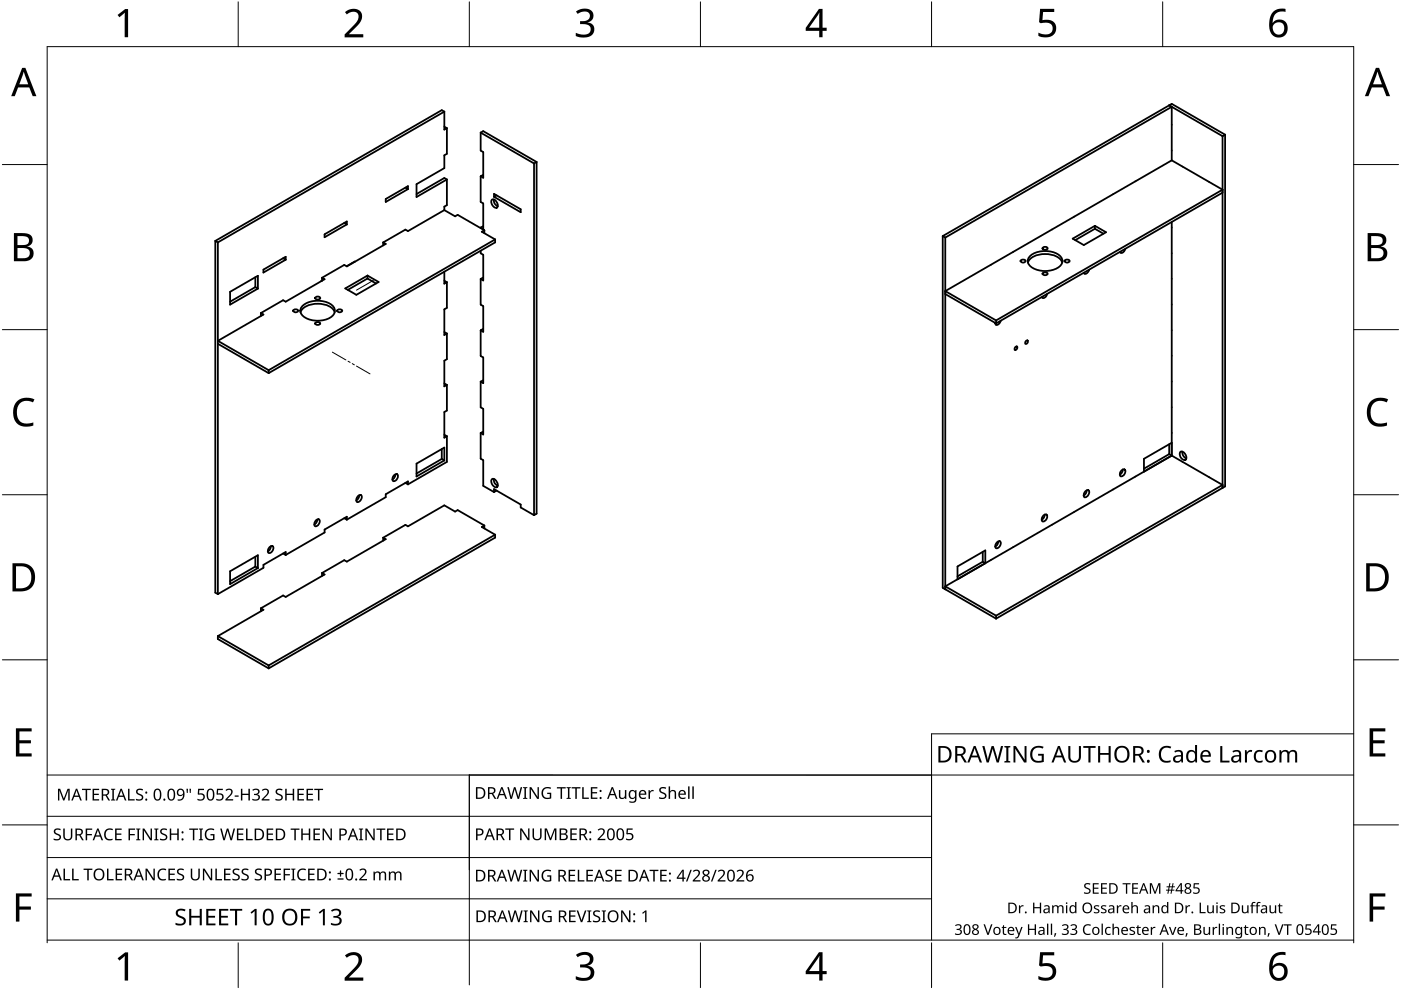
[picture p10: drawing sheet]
<svg xmlns="http://www.w3.org/2000/svg" width="297mm" height="210mm" viewBox="0 0 297 210" stroke-linecap="round" stroke-linejoin="round" font-family="sans-serif">
<g fill="none" stroke="#000" stroke-width=".38">
<path d="M86 39.8l.5 .3M94.2 23.7l-.5-.3-48.1 27.7M94.2 23.7v3.8l.5-.3M94.2 23.7l-48 27.7M94.2 26.9l.5 .3M94.7 38.1v5.4l-.5 .3v.7M94.7 27.2v5.4l-.5 .3v2.7l-5.9 3.4v2.8l6.4-3.7M94.7 38.1l-.5-.4-5.9 3.4M101.9 28.1l11.3 6.6M101.9 28.1l.6-.3 11.3 6.5M101.9 28.1v3.8l.6 .3v5.5l-.6-.3M101.9 37.4v5.4l.6 .3v5.5l-.6-.3"/>
<path d="M102.5 37.1l-.6 .3M113.2 34.7v74.5M113.8 34.3v74.6l-.6 .3M113.8 34.3l-.6 .4M247.9 22.3l.5-.3 11.3 6.6M247.9 22.3l11.3 6.6M247.9 22.3l-48 27.8M248.4 34v-11.4l-48 27.8M248.4 34l10.8 6.2-48 27.7M248.4 34l-48 27.7 10.8 6.2M259.2 28.9v74.5M259.7 28.6v74.5l-.5 .3"/>
<path d="M259.7 28.6l-.5 .3M45.6 51.1v74.6l.6 .3M45.6 51.1l.6 .3M46.2 51.4v74.6M54.1 58.8v2.1M55.9 57.2l4.7-2.8v.7l-4.7 2.7zM60 54.8l.6 .3M68.1 59.5v.1M68.3 58.9l.5 .3-8.2 4.8-.6-.3-4.7 2.7M68.3 58.9v.6M68.8 49.7l4.7-2.7v.6l-4.7 2.7zM73 47.3l.5 .3"/>
<path d="M74.7 55.8h.1M75.2 55.5l-1.7 1M77.9 59.1l-4.2 2.4M77.9 58.4v.7M77.9 59.1l1.8 1M81.2 51.4v.6M81.2 51.4l.6 .3-8.3 4.8-.5-.3-4.7 2.7M81.8 42.2l4.7-2.7v.6l-4.7 2.7zM94.2 57.6v2.5l.5-.3M94.2 44.5l-7.7 4.5-.5-.3-4.8 2.7M94.2 44.5l2.3 1.4 .5-.3 5.7 3.2M94.2 59.5l.5 .3"/>
<path d="M94.7 59.8v5.5l-.5 .3v5.4l.5-.3M101.9 48.3v.1M101.9 53.2v.5l.6 .3v5.5l-.6-.4M101.9 59.1v5.5l.6 .3v5.4l-.6-.3M102.5 47.9l-.6 .4M102.5 58.8l-.6 .3M102.7 48.8v.6M102.7 48.8l-.6 .3 2.9 1.7M104.4 42.3a1.16 1.16 0 0 1 .9 1.7 1.16 1.16 0 0 1-.9-1.7zM104.7 42.3l.2 .9 .6 .5M104.7 41.1l5.7 3.3v.6l-5.7-3.3zM105 50.8v.6l-48 27.7"/>
<path d="M105 50.8l-48 27.7M105.3 41.4l-.6 .3M199.9 50.1v74.5l11.3 6.6M199.9 50.1l.5 .3M200.4 50.4v74.5M216.5 55.2l.1-.1a.54 .54 0 0 1 .8 .2 .58 .58 0 0 1-.5 .4 .58 .58 0 0 1-.5-.4zM217.9 55.7a4 4 0 0 1 4.4-1.8 3.1 3.1 0 0 1 2.9 1.8M218.3 54.4a5.2 5.2 0 0 1 6.6 0 1.62 1.62 0 0 1-1 2.6 5.3 5.3 0 0 1-5.6-.7 1.3 1.3 0 0 1 0-1.9zM221.1 52.5l.2-.1a.58 .58 0 0 1 .8 .3 .66 .66 0 0 1-1.1 0zM221.1 57.9l.2-.1a.59 .59 0 0 1 .8 .3 .66 .66 0 0 1-1.1 0zM225.8 55.2l.2-.1a.59 .59 0 0 1 .8 .2 .62 .62 0 0 1-.6 .4 .62 .62 0 0 1-.5-.4zM227.4 50.6l4.7-2.7 2.4 1.3-4.7 2.8z"/>
<path d="M230.9 57.2l-.1 .3a.63 .63 0 0 1-.9 .4l-.1-.1M232.1 47.9v.6M232.1 48.5l-4.1 2.4M232.1 48.5l1.9 1.1M238.6 52.8a.72 .72 0 0 1-.4 .7 .72 .72 0 0 1-.8-.1M248.4 47.1v49.5l-48 27.7 10.8 6.2M259.2 40.8l-48 27.8M46.2 72.9l10.8 6.2M48.8 61.9l5.9-3.4v2.7l-5.9 3.4zM54.1 60.9l.6 .3M54.1 60.9l-5.3 3.1M55.3 66.4l.6 .3-9.7 5.6 10.8 6.2"/>
<path d="M55.3 66.4v.6M57 78.5v.6M62.2 65.7l.2-.1a.55 .55 0 0 1 .8 .3 .5 .5 0 0 1-.6 .3 .5 .5 0 0 1-.4-.5zM63.7 66.2a4 4 0 0 1 4.4-1.8 3 3 0 0 1 2.9 1.8M64.1 65a5.2 5.2 0 0 1 6.5 0 1.63 1.63 0 0 1-.9 2.5 5.3 5.3 0 0 1-5.6-.7 1.31 1.31 0 0 1 0-1.8zM66.9 63a.51 .51 0 0 1 .6-.2 .51 .51 0 0 1 .3 .6 .71 .71 0 0 1-1-.2zM66.9 68.4l.2-.1a.6 .6 0 0 1 .8 .3 .66 .66 0 0 1-1.1 0zM71.6 65.7l.1-.1a.6 .6 0 0 1 .9 .3 .62 .62 0 0 1-.6 .3 .62 .62 0 0 1-.5-.3zM73.2 61.1l4.7-2.7 2.4 1.4-4.7 2.7zM94.2 70.4l.5 .3M94.7 70.7v5.5l-.5 .3v5.4l.5-.3M101.9 70v5.5l.6 .3v5.4l-.6-.3"/>
<path d="M102.5 69.7l-.6 .3M200.4 62.3l10.8 6.3M211 68.5v.1M211.2 67.9v.7M212.2 68l-.2 .4a.59 .59 0 0 1-.9 .3l-.1-.2M215.3 73.5h.3l.1 .3-.2 .3-.3 .1-.1-.3zM217.6 72.3l.2-.1 .1 .3-.2 .3-.3 .1v-.3zM222 62.3a.72 .72 0 0 1-.3 .8 .72 .72 0 0 1-.8-.1M88.3 98.3l5.9-3.4v2.7l-5.9 3.4zM93.7 97.3l.5 .3M93.7 97.3l-5.4 3.1M93.7 95.2v2.1"/>
<path d="M94.2 81.3l.5 .3M94.2 92.2l.5 .3M94.7 81.6v5.4l-.5 .4v5.4l.5-.3M94.7 92.5v5.4l-8.2 4.8M101.9 80.9v5.5l.6 .3v5.4l-.6-.3M101.9 91.8v5.5l.6 .3v5.4l2.2 1.3M102.5 91.5l-.6 .3M102.5 80.6l-.6 .3M237.8 99.7l.6-.2a.95 .95 0 0 1-.8 1.5l-.1-.7zM238 99.5l-.1 .7-.5 .4M247.9 96.3l11.3 6.5-48 27.7M247.9 96.3l-5.4 3.1"/>
<path d="M247.9 94.2v2.1M248.4 93.9l-5.9 3.4v2.7M250.3 95.8a1.16 1.16 0 0 1 1 1.7 1.14 1.14 0 0 1-1-1.7zM250.7 95.8l.2 .8 .6 .6M54.1 118v2.1M57.2 116l.6-.2a.95 .95 0 0 1-.9 1.4l-.1-.6zM57.4 115.8l-.2 .7-.4 .4M60 117.4l.6 .3M60.6 117.7v-.7l-4.7 2.8v.6l-9.7 5.6M67 110.3l.6-.2a.95 .95 0 0 1-.8 1.5 .87 .87 0 0 1 .2-1.3zM67.3 110.2l-.2 .6-.5 .4M73 109.9l.5 .3"/>
<path d="M73.5 110.2v-.6l-4.7 2.7v.6l-8.2 4.8M75.9 105.2l.5-.3 .1 .1a.97 .97 0 0 1-.8 1.4l-.1-.6zM76.2 105l-.2 .6-.5 .5M81.2 114v.6M81.2 114l.6 .3-8.3 4.8-.5-.3-4.7 2.7M83.6 100.8l.6-.2a.95 .95 0 0 1-.8 1.4l-.2-.7zM83.8 100.6l-.1 .6-.5 .5M86 102.4l.5 .3M86.5 102.7v-.6l-4.7 2.7v.6l-8.3 4.8M102.7 111.4v.6M102.7 111.4l-.6 .3 2.9 1.7M102.7 111.4l-5.7-3.2-.5 .3-2.3-1.4-7.7 4.5-.5-.3-4.8 2.7"/>
<path d="M104.4 101.6a1.16 1.16 0 0 1 .9 1.7 1.16 1.16 0 0 1-.9-1.7zM104.7 101.5v.3a1.33 1.33 0 0 0 .8 1.2M104.7 104.3v-.6l5.7 3.3v.6l2.8 1.6M105 113.4v.6l-48 27.7M105 113.4l-48 27.7M105.3 104l-.6 .3M208.4 119.1l-5.4 3.1M208.4 119.1l.5 .3M208.4 117v2.1M211.4 115l.6-.2a.95 .95 0 0 1-.8 1.4l-.1-.6zM211.6 114.8l-.1 .7-.5 .4M221.2 109.3l.7-.2a.95 .95 0 0 1-.9 1.4 .88 .88 0 0 1 .2-1.2z"/>
<path d="M221.5 109.1l-.2 .6-.4 .5M230.1 104.2l.7-.3a1 1 0 0 1-.9 1.5l-.1-.7zM230.4 104l-.2 .6-.5 .5M259.2 103.4l-48 27.8M46.2 134.9v.6l10.8 6.2M46.2 134.9l10.8 6.2M48.8 121.1l5.9-3.4v2.7l-5.9 3.4zM54.1 120.1l.6 .3M54.1 120.1l-5.3 3.1M55.3 129v.6M55.3 129l.6 .3-9.7 5.6M68.3 121.5v.6"/>
<path d="M68.3 121.5l.5 .3-8.2 4.8-.6-.3-4.7 2.7M203 120.1l5.9-3.4v2.7l-5.9 3.4zM211.2 130.5v.7M57 141.1v.6"/>
</g>
<path d="M79.2 59.5l-3.6 2M70.5 74.7l2.8 1.6M73.8 76.6l.4 .2M74.7 77.1l.4 .3M75.6 77.6l2.8 1.7" fill="none" stroke="#000" stroke-width=".21"/>
<path d="M10 199.9v-190h277v190M287 199.3h-277" fill="none" stroke="#000" stroke-width=".21"/>
<g fill="none" stroke="#000" stroke-width=".21">
<path d="M50.5 .4v9.5M99.5 .4v9.5M148.5 .4v9.5M197.5 .4v9.5M246.5 .4v9.5M10 34.9h-9.5M287 34.9h9.5M10 69.9h-9.5M287 69.9h9.5M.5 104.9h9.5M287 104.9h9.5M.5 139.9h9.5"/>
<path d="M296.5 139.9h-9.5M.5 174.9h9.5M296.5 174.9h-9.5M50.5 199.9v9.5M99.5 199.3v9.5M148.5 199.9v9.5M197.5 199.9v9.5M246.5 199.9v9.5"/>
</g>
<g fill="#000">
<path d="M24.9 3.2l1.6-1.3h.7v6h-.8l.1-5.2-1.2 1zM73.1 2.6a2.15 2.15 0 0 1 3.6 .5 3.3 3.3 0 0 1-1.5 2.9l-1.2 1.3h3v.6h-3.9v-.6l1.5-1.6a2.73 2.73 0 0 0 1.3-2.6 1.53 1.53 0 0 0-2.4 0zM122.1 2.4a2.45 2.45 0 0 1 3.6 .3 1.47 1.47 0 0 1-1.1 2.1 1.55 1.55 0 0 1 1.4 1.5 1.55 1.55 0 0 1-1.3 1.5l-1 .2-1.2-.2-.4-.2v-.6a2.31 2.31 0 0 0 3-.3 1.09 1.09 0 0 0-.1-1.2 1.09 1.09 0 0 0-1-.4h-1v-.6a1.61 1.61 0 0 0 2-.9 1.02 1.02 0 0 0-.3-1 1.02 1.02 0 0 0-1.1-.1l-1.1 .4zM220.5 1.9h3v.6h-2.3l-.2 1.8a2.1 2.1 0 0 1 2.9 1.6 2.06 2.06 0 0 1-2.7 2l-1-.3v-.7a2.06 2.06 0 0 0 2.9-.3 1.24 1.24 0 0 0-.2-1.4 1.24 1.24 0 0 0-1.2-.4l-1 .1-.4-.2zM3.5 85.2a3.3 3.3 0 0 1 3.8-.5l-.3 .6a2.26 2.26 0 0 0-2.6 .1 2.26 2.26 0 0 0-.8 2.5 2.12 2.12 0 0 0 3.1 1.8l.4-.1v.6a3 3 0 0 1-4-1.2 4 4 0 0 1 .4-3.8zM290.5 85.2a3.3 3.3 0 0 1 3.8-.5l-.3 .6a2.26 2.26 0 0 0-2.6 .1 2.26 2.26 0 0 0-.8 2.5 2.12 2.12 0 0 0 3.1 1.8l.4-.1v.6a3 3 0 0 1-4-1.2 4 4 0 0 1 .4-3.8zM3.4 154.4h3.3v.7h-2.6v1.8h2.5v.7h-2.5v2.1h2.6v.7h-3.3zM290.4 154.4h3.3v.7h-2.6v1.8h2.5v.7h-2.5v2.1h2.6v.7h-3.3zM3.4 189.4h3.3v.7h-2.6v2.1h2.5v.7h-2.5v2.5h-.7zM290.4 189.4h3.3v.7h-2.6v2.1h2.5v.7h-2.5v2.5h-.7zM24.9 203.2l1.6-1.3h.7v6h-.8l.1-5.2-1.2 1zM73.1 202.6a2.15 2.15 0 0 1 3.6 .5 3.3 3.3 0 0 1-1.5 2.9l-1.2 1.3h3v.6h-3.9v-.6l1.5-1.6a2.73 2.73 0 0 0 1.3-2.6 1.53 1.53 0 0 0-2.4 0z"/>
<path d="M122.1 202.4a2.45 2.45 0 0 1 3.6 .3 1.47 1.47 0 0 1-1.1 2.1 1.55 1.55 0 0 1 1.4 1.5 1.55 1.55 0 0 1-1.3 1.6l-1 .1-1.2-.2-.4-.2v-.6a2.31 2.31 0 0 0 3-.3 1.09 1.09 0 0 0-.1-1.2 1.09 1.09 0 0 0-1-.4h-1v-.6a1.61 1.61 0 0 0 2-.9 1.02 1.02 0 0 0-.3-1 1.02 1.02 0 0 0-1.1-.1l-1.1 .5zM220.5 201.9h3v.7h-2.3l-.2 1.7a2.1 2.1 0 0 1 2.9 1.6 2.06 2.06 0 0 1-2.7 2l-1-.3v-.7a2.06 2.06 0 0 0 2.9-.3 1.24 1.24 0 0 0-.2-1.3 1.24 1.24 0 0 0-1.2-.5l-1 .1-.4-.2z"/>
<path d="M173.6 1.9h.8v4h.9v.6h-.9v1.4h-.7v-1.4h-2.9v-.6zM173.7 2.7l-2.2 3.2h2.2z"/>
<path d="M269.9 2.5a2.89 2.89 0 0 1 2.7-.6v.6a2.02 2.02 0 0 0-2.7 2.3 1.8 1.8 0 0 1 2.4-.4 1.8 1.8 0 0 1 .6 2.4 1.99 1.99 0 0 1-2.4 1.1 1.99 1.99 0 0 1-1.4-2.2v-.4a4 4 0 0 1 .8-2.8zM269.8 6a1.3 1.3 0 0 0 2.6 0 1.3 1.3 0 0 0-2.6 0z"/>
<path d="M4.7 14.4h.7l2.3 6h-.8l-.7-1.9h-2.4l-.7 1.9h-.7zM5 15.2l-.9 2.7h1.9z"/>
<path d="M291.7 14.4h.7l2.3 6h-.8l-.7-1.9h-2.3l-.8 1.9h-.7zM292 15.2l-.9 2.7h1.9z"/>
<path d="M3 49.4h2.2a1.44 1.44 0 0 1 1.7 1.2 1.44 1.44 0 0 1-1.1 1.7 1.56 1.56 0 0 1 1.4 1.6 1.56 1.56 0 0 1-1.7 1.5h-2.5zM3.7 52.6v2.2h1.2a1.13 1.13 0 0 0 1.4-1.2 1.13 1.13 0 0 0-1.4-1zM3.7 50.1v1.9h1.1a.98 .98 0 0 0 1.3-.8 .98 .98 0 0 0-1.1-1.1z"/>
<path d="M290 49.4h2.2a1.44 1.44 0 0 1 1.7 1.2 1.44 1.44 0 0 1-1.1 1.7 1.56 1.56 0 0 1 1.4 1.6 1.56 1.56 0 0 1-1.7 1.5h-2.5zM290.7 52.6v2.2h1.2a1.13 1.13 0 0 0 1.4-1.2 1.13 1.13 0 0 0-1.4-1zM290.7 50.1v1.9h1.1a.98 .98 0 0 0 1.3-.8 .98 .98 0 0 0-1-1.1z"/>
<path d="M2.6 119.4h1.9a2.8 2.8 0 0 1 2.9 3.6 2.73 2.73 0 0 1-3.1 2.4h-1.7zM3.4 120.1v4.6h.8a2.23 2.23 0 0 0 2.4-2.9 1.96 1.96 0 0 0-2.2-1.7z"/>
<path d="M289.7 119.4h1.8a2.68 2.68 0 0 1 2.9 3 2.78 2.78 0 0 1-3.1 3h-1.6zM290.4 120.1v4.6h.8a2.23 2.23 0 0 0 2.4-2.9 1.96 1.96 0 0 0-2.2-1.7z"/>
<path d="M173.6 201.9h.8v4h.9v.6h-.9v1.4h-.7v-1.4h-2.9v-.6zM173.7 202.7l-2.2 3.2h2.2z"/>
<path d="M269.9 202.5a2.88 2.88 0 0 1 2.7-.6v.6a2.02 2.02 0 0 0-2.7 2.4 1.8 1.8 0 0 1 2.4-.5 1.8 1.8 0 0 1 .6 2.4 1.99 1.99 0 0 1-2.4 1.1 1.99 1.99 0 0 1-1.4-2.2v-.4a4 4 0 0 1 .8-2.8zM270.2 205a1.28 1.28 0 0 0 .1 2.1 1.28 1.28 0 0 0 1.9-.5 1.26 1.26 0 0 0-.3-1.7 1.26 1.26 0 0 0-1.7 .1z"/>
</g>
<path d="M287 155.6h-89.5v43.7M10 173.1h187.5M99.5 164.3v35M287 164.3h-277M10 181.8h187.5M10 190.6h187.5" fill="none" stroke="#000" stroke-width=".21"/>
<g fill="#000">
<path d="M218.9 158.6a2.23 2.23 0 0 1 2.4-.3l-.2 .4a1.44 1.44 0 0 0-2.2 1.1 1.44 1.44 0 0 0 2 1.5v-1.1h-.8v-.4h1.2v1.7l-.3 .1a1.86 1.86 0 0 1-2.3-.6 1.86 1.86 0 0 1 .2-2.4zM226.5 158.2h.4v2.2a.9 .9 0 0 0 .9 .9 .9 .9 0 0 0 .9-.9v-2.2h.5v2.2a1.34 1.34 0 0 1-1.4 1.3 1.34 1.34 0 0 1-1.3-1.3zM246.1 158.6a1.95 1.95 0 0 1 2.2-.3l-.2 .4a1.36 1.36 0 0 0-1.6 .2 1.36 1.36 0 0 0-.3 1.6 1.32 1.32 0 0 0 2 .7v.4a1.77 1.77 0 0 1-2.1-.3 1.77 1.77 0 0 1-.3-2.1zM264 159h.3l.1 .5 .4-.4 .7-.1-.1 .4h-.5a.84 .84 0 0 0-.5 .9v1.4h-.4zM11.5 175.9a1.18 1.18 0 0 1 1.4-.1l-.1 .2-.3-.1a.47 .47 0 0 0-.8 .3 .47 .47 0 0 0 .6 .6l.5 .3 .1 .4a1.02 1.02 0 0 1-1.5 .6v-.3l.5 .1a.49 .49 0 0 0 .7-.3 .49 .49 0 0 0-.6-.6 .72 .72 0 0 1-.5-1.1zM12.3 167.2h.5l.7 2.1 .8-2.1h.5v2.5h-.3v-2.2l-.9 2.2h-.2l-.8-2.2v2.2h-.3zM13.4 175.7h.3v1.6a.65 .65 0 0 0 .7 .6 .65 .65 0 0 0 .6-.6v-1.6h.3v1.6a.96 .96 0 0 1-.9 .9 .96 .96 0 0 1-1-.9zM17.4 167.2h1.8v.3h-.7v2.2h-.3v-2.2h-.8zM18.2 175.7h1.4v.2h-1.1v.9h1v.3h-1v1.1h-.3zM19.6 167.2h1.4v.3h-1.1v.8h1.1v.3h-1.1v.9h1.1v.2h-1.4zM22.4 176a1.39 1.39 0 0 1 1.6-.2l-.2 .2a1 1 0 0 0-1.2 .2 1 1 0 0 0-.1 1.3 .97 .97 0 0 0 1.4 .3v.3a1.3 1.3 0 0 1-1.7-.4 1.3 1.3 0 0 1 .2-1.7zM23.5 167.2h.9v.2l-.3 .1v2h.3v.2h-.9v-.2h.3v-2l-.3-.1z"/>
<path d="M24.4 175.7h1.4v.2h-1.1v.8h1v.3h-1v.9h1.1v.3h-1.4zM27.1 167.2h.4v2.2h1v.3h-1.4zM27.3 175.7h1.3v.2h-1v.9h1v.3h-1v1.1h-.3zM28.9 175.7h.9v.1l-.3 .1v2l.3 .1v.2h-.9v-.2l.3-.1v-2l-.3-.1zM29 167.5a1.18 1.18 0 0 1 1.3-.2l-.1 .3-.3-.1a.47 .47 0 0 0-.7 .3 .47 .47 0 0 0 .5 .5l.5 .3 .2 .5a1.02 1.02 0 0 1-1.6 .5v-.3l.5 .2a.49 .49 0 0 0 .8-.4 .49 .49 0 0 0-.6-.5 .72 .72 0 0 1-.5-1.1zM30.2 175.7h.4l1.3 2v-2h.3v2.5h-.3l-1.4-2.1v2.1h-.3zM32.7 175.7h.9v.1l-.3 .1v2l.3 .1v.2h-.9v-.2l.3-.1v-2l-.3-.1zM34.1 175.9a1.18 1.18 0 0 1 1.3-.1l-.1 .2-.3-.1a.47 .47 0 0 0-.7 .3 .47 .47 0 0 0 .5 .6l.5 .3 .2 .4a1.02 1.02 0 0 1-1.6 .6v-.3l.5 .1a.49 .49 0 0 0 .8-.3 .49 .49 0 0 0-.6-.6 .72 .72 0 0 1-.5-1.1zM36 175.7h.3v1h1.3v-1h.3v2.5h-.3v-1.2h-1.3v1.2h-.3zM39.5 167.2h.4l-.1 .9h-.2zM40.2 167.2h.3l-.1 .9h-.2zM40.1 175.7h1.9v.2h-.8v2.3h-.3v-2.3h-.8z"/>
<path d="M42 167.2h1.3v.3h-1l-.1 .7a.84 .84 0 0 1 1.2 .7 .84 .84 0 0 1-1.1 .9l-.4-.2v-.3l.1 .1a.63 .63 0 0 0 .9 .1 .63 .63 0 0 0 .1-.9l-1.1-.2zM42.2 175.7h.9v.1l-.3 .1v2l.3 .1v.2h-.9v-.2l.2-.1v-2l-.2-.1zM43.8 176a1.59 1.59 0 0 1 1.6-.2l-.1 .3a1.03 1.03 0 0 0-1.6 .7 1.03 1.03 0 0 0 1.5 1.1v-.8h-.6v-.3h.9v1.3a1.36 1.36 0 0 1-1.8-.3 1.36 1.36 0 0 1 .1-1.8zM46 167.2h1.2v.3h-.9l-.1 .7h.4a.81 .81 0 0 1 .8 1 .81 .81 0 0 1-1.1 .6l-.5-.2v-.3l.2 .1a.63 .63 0 0 0 .9 .1 .63 .63 0 0 0 .1-.9l-1.1-.2zM46.7 175.7h.3l.5 2.1 .6-2.1h.3l.6 2.1 .5-2.1h.3l-.6 2.5h-.3l-.6-2.2-.6 2.2h-.4zM47.8 167.5a.86 .86 0 0 1 1.4 0 .86 .86 0 0 1-.4 1.3l-.6 .6h1.2v.3h-1.6v-.2l.9-.9a.59 .59 0 0 0 .2-1 .59 .59 0 0 0-.9 .1zM49.8 168.7h.8v.2h-.8zM50.2 175.7h1.4v.2h-1.1v.8h1.1v.3h-1.1v.9h1.1v.3h-1.4zM52.2 175.7h.3v2.2h1.1v.3h-1.4zM51.1 167.2h.3v1.1h1.3v-1.1h.3v2.5h-.3v-1.1h-1.3v1.1h-.3zM53.5 167.5a.85 .85 0 0 1 .9-.4 .85 .85 0 0 1 .6 .8l-.2 .4-.3 .1a.7 .7 0 0 1 .6 .9 .7 .7 0 0 1-.9 .5l-.7-.2v-.3l.3 .2a.58 .58 0 0 0 .8 0 .58 .58 0 0 0 .1-.8l-.8-.1v-.3a.54 .54 0 0 0 .6-.1 .54 .54 0 0 0 .1-.6l-.5-.1-.5 .2zM55.5 167.5a.86 .86 0 0 1 1.4 0 .86 .86 0 0 1-.4 1.3l-.6 .6h1.2v.3h-1.6v-.2l.9-.9a.59 .59 0 0 0 .2-1 .59 .59 0 0 0-.9 .1z"/>
<path d="M56.5 175.7h1.4v.2h-1v.8h1v.3h-1v.9h1v.3h-1.4zM58.5 167.5a1.18 1.18 0 0 1 1.4-.2l-.1 .3-.3-.1a.47 .47 0 0 0-.8 .3 .47 .47 0 0 0 .6 .5l.5 .3 .2 .5a1.02 1.02 0 0 1-1.6 .5v-.3l.5 .2a.49 .49 0 0 0 .8-.4 .49 .49 0 0 0-.6-.5 .72 .72 0 0 1-.6-1.1zM60.5 167.2h.3v1.1h1.3v-1.1h.3v2.5h-.3v-1.1h-1.3v1.1h-.3zM61.6 175.7h1.9v.2h-.8v2.3h-.3v-2.3h-.8zM63.1 167.2h1.3v.3h-1v.8h1v.3h-1v.9h1v.2h-1.3zM63.9 175.7h.3v1h1.3v-1h.3v2.5h-.3v-1.2h-1.3v1.2h-.3zM65 167.2h1.4v.3h-1.1v.8h1v.3h-1v.9h1.1v.2h-1.4zM66.6 167.2h1.9v.3h-.8v2.2h-.3v-2.2h-.8zM66.5 175.7h1.3v.2h-1v.8h1v.3h-1v.9h1v.3h-1.3zM68.4 175.7h.4l1.3 2v-2h.3v2.5h-.4l-1.3-2.1v2.1h-.3zM76.1 175.7h.9v.1l-.3 .1v2l.3 .1v.2h-.9v-.2l.3-.1v-2l-.3-.1zM77.5 175.7h.3l1.4 2v-2h.2v2.5h-.3l-1.4-2.1 .1 2.1h-.3z"/>
<path d="M79.8 175.7h1.9v.2h-.8v2.3h-.3v-2.3h-.8zM82.1 175.7h1.4v.2h-1.1v.8h1v.3h-1v.9h1.1v.3h-1.4zM107.1 175.6h1.9v.3h-.8v2.2h-.3v-2.2h-.8zM107.6 166.9h.3l.5 2.1 .6-2.1h.3l.6 2.1 .5-2.1h.3l-.6 2.5h-.4l-.6-2.1-.6 2.1h-.3zM110.9 166.9h.9v.2h-.3v2l.3 .1v.2h-.9v-.2l.3-.1v-2h-.3zM110.3 175.6h.3l1.4 2.1v-2.1h.3v2.5h-.4l-1.3-2v2h-.3zM112.3 166.9h.3l1.4 2.1v-2.1h.3v2.5h-.4l-1.4-2.1 .1 2.1h-.3zM112.9 175.6h.3v1.7a.65 .65 0 0 0 .7 .6 .65 .65 0 0 0 .6-.6v-1.7h.3v1.7a.96 .96 0 0 1-.9 .9 .96 .96 0 0 1-1-.9zM115.2 167.2a1.6 1.6 0 0 1 1.6-.2l-.1 .3a1.03 1.03 0 0 0-1.6 .7 1.03 1.03 0 0 0 1.5 1.1v-.8h-.6v-.2h.9v1.2a1.33 1.33 0 0 1-2.1-1l.1-.7zM115.5 175.6h.4l.8 2.1 .8-2.1h.5v2.5h-.3v-2.1l-.9 2.1h-.2l-.8-2.1v2.1h-.3zM118.1 166.9h1.8v.3h-.7v2.2h-.3v-2.2h-.8zM120.1 166.9h.9v.2h-.3v2l.3 .1v.2h-.9v-.2l.3-.1v-2h-.3z"/>
<path d="M121.2 166.9h1.9v.3h-.8v2.2h-.3v-2.2h-.8zM120.9 175.6h1.4v.3h-1.1v.8h1v.3h-1v.9h1.1v.2h-1.4zM123.4 166.9h.4v2.2h1v.3h-1.4zM125.3 166.9h1.4v.3h-1.1v.7h1v.3h-1v.9h1.1v.3h-1.4zM126.7 175.9a.86 .86 0 0 1 1.4 0 .86 .86 0 0 1-.4 1.3l-.6 .7h1.2v.2h-1.6v-.2l.9-.9a.59 .59 0 0 0 .3-1 .59 .59 0 0 0-1 .1zM131.2 167.5h.3v1.2a.5 .5 0 0 0 .6 .5 .5 .5 0 0 0 .4-.7v-1h.3v1.9h-.3v-.3a.72 .72 0 0 1-.8 .3 .72 .72 0 0 1-.5-.7zM132.9 175.6h1.2v.3h-1v.8a.84 .84 0 0 1 1.2 .6 .84 .84 0 0 1-1.1 .9l-.5-.2v-.3l.2 .1a.63 .63 0 0 0 .8 .1 .63 .63 0 0 0 .1-.9l-1-.2zM137.5 167.5h.3v.4l.3-.4h.5v.3h-.5l-.2 .3-.1 1.3h-.3zM139.9 167.1a1.18 1.18 0 0 1 1.3-.1l-.1 .3-.3-.1a.47 .47 0 0 0-.7 .2 .47 .47 0 0 0 .5 .6 .75 .75 0 0 1 .7 1 .75 .75 0 0 1-1.1 .4l-.5-.1v-.3l.6 .1a.49 .49 0 0 0 .7-.3 .49 .49 0 0 0-.6-.6 .72 .72 0 0 1-.5-1.1zM141.8 166.7h.3v1.1a.72 .72 0 0 1 .7-.3 .72 .72 0 0 1 .5 .7v1.2h-.3v-1.2a.5 .5 0 0 0-.6-.5 .5 .5 0 0 0-.3 .7v1h-.3zM208.3 158.2h.4l.7 2.9 .8-2.9h.5l.8 2.9 .7-2.9h.5l-.9 3.5h-.5l-.8-3-.9 3h-.4zM212.9 158.2h1.3v.2l-.4 .1v2.8l.4 .1v.3h-1.3v-.3l.5-.1v-2.8l-.5-.1z"/>
<path d="M214.9 158.2h.5l1.8 2.9v-2.9h.4v3.5h-.5l-1.8-2.9v2.9h-.4zM229.7 158.2h2.6v.4h-1.1v3.1h-.4v-3.1h-1.1zM232.8 158.2h.5v1.5h1.7v-1.5h.5v3.5h-.5v-1.7h-1.7v1.7h-.5zM258.7 158.2h.5v3.1h1.5v.4h-2zM266.1 159.4l.5-.3 .6-.1 .5 .1-.1 .4a.97 .97 0 0 0-1.4 .7 .97 .97 0 0 0 1 1.1l.5-.1v.4l-.7 .1a1.4 1.4 0 0 1-1.2-.9 1.4 1.4 0 0 1 .3-1.4zM271.3 159h.3l.1 .4a.99 .99 0 0 1 1.6 0 .93 .93 0 0 1 1.1-.4 .93 .93 0 0 1 .6 1v1.7h-.4v-1.7a.64 .64 0 0 0-.8-.6 .64 .64 0 0 0-.4 .8v1.5h-.5v-1.7a.66 .66 0 0 0-.8-.6 .66 .66 0 0 0-.4 .9v1.4h-.4zM13.5 184.2h.3v2.2h1.1v.3h-1.4zM15.3 184.2h.3v2.2h1.1v.3h-1.4zM17.7 184.2h1.9v.2h-.8v2.3h-.3v-2.3h-.8zM22.7 184.2h.3v2.2h1.1v.3h-1.4zM24.5 184.2h1.4v.2h-1.1v.8h1v.3h-1v.9h1.1v.3h-1.4zM30.9 184.2h.3l1.3 2v-2h.3v2.5h-.3l-1.4-2.1v2.1h-.2z"/>
<path d="M33.7 184.5a1.39 1.39 0 0 1 1.6-.2l-.2 .2a1 1 0 0 0-1.4 1 1 1 0 0 0 1.5 .8v.3a1.3 1.3 0 0 1-1.7-.4 1.3 1.3 0 0 1 .2-1.7zM35.7 184.2h1.4v.2h-1.1v.8h1v.3h-1v.9h1.1v.3h-1.4zM37.6 184.4a1.18 1.18 0 0 1 1.4-.1l-.1 .2-.3-.1a.47 .47 0 0 0-.8 .3 .47 .47 0 0 0 .6 .6l.5 .3 .2 .4a1.02 1.02 0 0 1-1.6 .6v-.3l.5 .1a.49 .49 0 0 0 .7-.3 .49 .49 0 0 0-.5-.6 .72 .72 0 0 1-.6-1.1zM37.4 193a1.65 1.65 0 0 1 1.9-.1l-.1 .3a1.01 1.01 0 0 0-1.5 .2 1.31 1.31 0 0 0 1.2 1.1l.4 .3 .1 .5a1.42 1.42 0 0 1-2.2 .8v-.4a1.24 1.24 0 0 0 1.8-.3 1.06 1.06 0 0 0-1.1-.9 .95 .95 0 0 1-.5-1.5zM40.4 184.2h.4v1.6a.65 .65 0 0 0 .6 .6 .65 .65 0 0 0 .6-.6v-1.6h.4v1.6a.96 .96 0 0 1-1 .9 .96 .96 0 0 1-1-.9zM40.1 192.7h.5v1.5h1.7v-1.5h.5v3.5h-.5v-1.6h-1.7v1.6h-.5zM43 184.2h.4l1.3 2v-2h.3v2.5h-.4l-1.3-2.1v2.1h-.3zM45.7 184.2h.3v2.2h1.1v.3h-1.4zM43.7 192.7h2v.4h-1.5v1.1h1.4v.4h-1.4v1.2h1.5v.4h-2zM46.5 192.7h1.9v.4h-1.5v1.1h1.4v.4h-1.4v1.2h1.5v.4h-1.9zM47.5 184.2h1.4v.2h-1.1v.8h1v.3h-1v.9h1.1v.3h-1.4zM48.7 192.7h2.7v.4h-1.1v3.1h-.5v-3.1h-1.1z"/>
<path d="M49.4 184.4a1.18 1.18 0 0 1 1.4-.1l-.1 .2-.3-.1a.47 .47 0 0 0-.8 .3 .47 .47 0 0 0 .6 .6l.5 .3 .1 .4a1.02 1.02 0 0 1-1.5 .6v-.3l.5 .1a.49 .49 0 0 0 .7-.3 .49 .49 0 0 0-.6-.6 .72 .72 0 0 1-.5-1.1zM51.3 184.4a1.18 1.18 0 0 1 1.4-.1l-.1 .2-.3-.1a.47 .47 0 0 0-.8 .3 .47 .47 0 0 0 .6 .6l.5 .3 .2 .4a1.02 1.02 0 0 1-1.6 .6v-.3l.5 .1a.49 .49 0 0 0 .7-.3 .49 .49 0 0 0-.5-.6 .72 .72 0 0 1-.6-1.1zM53.1 193.4l1-.7h.3v3.5h-.4v-3l-.7 .5zM54.2 184.4a1.18 1.18 0 0 1 1.3-.1l-.1 .2-.3-.1a.47 .47 0 0 0-.7 .3 .47 .47 0 0 0 .5 .6l.5 .3 .2 .4a1.02 1.02 0 0 1-1.6 .6v-.3l.5 .1a.49 .49 0 0 0 .8-.3 .49 .49 0 0 0-.6-.6 .72 .72 0 0 1-.5-1.1zM58.2 184.2h1.4v.2h-1.1v.8h1v.3h-1v.9h1.1v.3h-1.4zM60.1 184.2h1.4v.2h-1.1v.9h1.1v.3h-1.1v1.1h-.3zM61.7 184.2h.9v.1l-.3 .1v2l.3 .1v.2h-.9v-.2l.3-.1v-2l-.3-.1zM63.3 184.5a1.39 1.39 0 0 1 1.6-.2l-.1 .2-.6-.1a1.01 1.01 0 0 0-.8 1.3 1.01 1.01 0 0 0 1.4 .6v.3a1.3 1.3 0 0 1-1.7-.4 1.3 1.3 0 0 1 .2-1.7zM63.8 192.7h2v.4h-1.5v1.2h1.4v.4h-1.4v1.5h-.5zM65.3 184.2h1.4v.2h-1.1v.8h1.1v.3h-1.1v.9h1.1v.3h-1.4zM67.6 193.4l.9-.7h.4v3.5h-.4v-3l-.7 .5zM72.1 184.6h.2v.5l.6 .1-.6 .1-.1 .6-.1-.6-.6-.1 .6-.1z"/>
<path d="M70.2 193a1.25 1.25 0 0 1 1.2-.4 1.25 1.25 0 0 1 .9 .9 .85 .85 0 0 1-.7 .9 .93 .93 0 0 1 .9 1 .93 .93 0 0 1-1.1 .8l-1.2-.1v-.4a1.24 1.24 0 0 0 1.8-.3 .71 .71 0 0 0-1-.8h-.3v-.4a.81 .81 0 0 0 .9-.1 .81 .81 0 0 0 .3-.8 1.02 1.02 0 0 0-1.5 0zM71.6 186.3l1.1-.1 .2 .2-.2 .1h-1zM76.2 184.4a.86 .86 0 0 1 1.4 0 .86 .86 0 0 1-.4 1.3l-.7 .7h1.3v.3h-1.6v-.3l.9-.9a.59 .59 0 0 0 .2-.9 .59 .59 0 0 0-1 0zM79.2 184.8h.2l.1 .2a.71 .71 0 0 1 1.1 .1 .67 .67 0 0 1 .8-.3 .67 .67 0 0 1 .5 .6v1.3h-.3v-1.2a.46 .46 0 0 0-.6-.5 .46 .46 0 0 0-.3 .6v1.1h-.3v-1.2a.47 .47 0 0 0-.6-.5 .47 .47 0 0 0-.3 .7v1h-.3zM82.4 184.8h.3v.2a.71 .71 0 0 1 1.2 .1 .67 .67 0 0 1 .8-.3 .67 .67 0 0 1 .4 .6v1.3h-.3v-1.2a.46 .46 0 0 0-.5-.5 .46 .46 0 0 0-.4 .6v1.1h-.3v-1.2a.47 .47 0 0 0-.6-.5 .47 .47 0 0 0-.2 .7v1h-.4zM107.6 184.4h.3l.5 2.1 .6-2.1h.3l.6 2.1 .5-2.1h.3l-.6 2.5h-.4l-.6-2.1-.6 2.1h-.3zM107.7 193h.3l.5 2.1 .6-2.1h.3l.6 2.1 .5-2.1h.3l-.6 2.5h-.4l-.6-2.1-.6 2.1h-.3zM110.9 184.4h.9v.2l-.3 .1v2h.3v.2h-.9v-.2h.3v-2l-.3-.1zM111 193h.9v.2l-.3 .1v2h.3v.2h-.9v-.2h.3v-2l-.3-.1zM112.3 184.4h.4l1.3 2.1v-2.1h.3v2.5h-.4l-1.3-2.1v2.1h-.3zM112.4 193h.3l1.4 2.1v-2.1h.3v2.5h-.4l-1.3-2v2h-.3zM115.2 184.7a1.6 1.6 0 0 1 1.7-.2l-.2 .3a1.03 1.03 0 0 0-1.6 .8 1.03 1.03 0 0 0 1.5 1v-.7h-.6v-.3h.9v1.2a1.33 1.33 0 0 1-2.1-1l.1-.7z"/>
<path d="M115.3 193.3a1.6 1.6 0 0 1 1.6-.2l-.1 .3a1.03 1.03 0 0 0-1.6 .8 1.03 1.03 0 0 0 1.5 1v-.7h-.6v-.3h.9v1.2a1.32 1.32 0 0 1-2.1-1l.1-.7zM120.6 184.4h1.3v.3h-1v.8h1v.2h-1v.9h1v.3h-1.3zM120.7 193h1.3v.3h-1v.8h1v.3h-1v.8h1v.3h-1.3zM122.3 193h.3l.7 2.2 .7-2.2h.3l-.8 2.5h-.4zM122.5 184.4h.3v2.2h1.1v.3h-1.4zM124.5 193h.9v.2l-.3 .1v2h.3v.2h-.9v-.2h.3v-2l-.3-.1zM124.3 184.4h1.4v.3h-1.1v.8h1.1v.2h-1.1v.9h1.1v.3h-1.4zM125.9 193.3a1.18 1.18 0 0 1 1.3-.2l-.1 .3-.3-.1a.47 .47 0 0 0-.7 .3 .47 .47 0 0 0 .5 .5 .75 .75 0 0 1 .7 1 .75 .75 0 0 1-1.1 .5l-.5-.2v-.3l.5 .2a.49 .49 0 0 0 .8-.4 .49 .49 0 0 0-.6-.5 .72 .72 0 0 1-.5-1.1zM127.6 193h.9v.2l-.3 .1v2h.3v.2h-.9v-.2h.3v-2l-.3-.1zM128.5 184.6a1.18 1.18 0 0 1 1.3-.1l-.1 .3-.3-.1a.47 .47 0 0 0-.7 .2 .47 .47 0 0 0 .5 .6 .75 .75 0 0 1 .7 1 .75 .75 0 0 1-1.1 .4l-.5-.1v-.3l.6 .2a.49 .49 0 0 0 .7-.4 .49 .49 0 0 0-.6-.5 .72 .72 0 0 1-.5-1.2zM130.4 184.4h1.4v.3h-1.1v.8h1v.2h-1v.9h1.1v.3h-1.4zM131.7 193h.3l1.4 2.1v-2.1h.3v2.5h-.4l-1.3-2v2h-.3z"/>
<path d="M136.1 193.6l.7-.6h.3v2.5h-.3v-2.1l-.5 .4zM137.7 184.4h1.9v.3h-.8v2.2h-.3v-2.2h-.8zM140 184.4h1.4v.3h-1.1v.8h1v.2h-1v.9h1.1v.3h-1.4zM146.4 184.4h.3l-1 2.5h-.3zM146.9 184.7a.86 .86 0 0 1 1.4-.1 .86 .86 0 0 1-.4 1.4l-.6 .6h1.2v.3h-1.6v-.3l.9-.9a.59 .59 0 0 0 .2-.9 .59 .59 0 0 0-.9 .1zM151.7 184.4h.3l-1 2.5h-.3zM152.2 184.7a.86 .86 0 0 1 1.4-.1 .86 .86 0 0 1-.4 1.4l-.7 .6h1.3v.3h-1.6v-.3l.9-.9a.59 .59 0 0 0 .2-.9 .59 .59 0 0 0-1 .1zM156.2 184.7a.86 .86 0 0 1 1.4-.1 .86 .86 0 0 1-.4 1.4l-.7 .6h1.3v.3h-1.7v-.3l.9-.9a.59 .59 0 0 0 .3-.9 .59 .59 0 0 0-1 .1zM202.5 196.2a.75 .75 0 0 1 .9-.3 .75 .75 0 0 1 .5 .8l-.5 .3a.63 .63 0 0 1 .5 .8 .63 .63 0 0 1-.8 .4l-.6-.1v-.2l.4 .1a.46 .46 0 0 0 .8-.3 .46 .46 0 0 0-.7-.5h-.2v-.3a.47 .47 0 0 0 .7 0 .47 .47 0 0 0-.1-.7l-.8 .2zM208.5 196h.3l.7 1.9 .6-1.9h.3l-.8 2.2h-.3zM212.7 196.1h.2v.4h.5v.2h-.5v1l.1 .3h.4a.38 .38 0 0 1-.4 .3 .38 .38 0 0 1-.3-.3l-.1-1.3h-.2v-.1l.2-.1zM215.2 196.5h.3l.5 1.4 .5-1.4h.3l-.8 2.1-.4 .4-.3-.1v-.2h.4l.2-.5z"/>
<path d="M216 191.9h.3v.4l.3-.3 .4-.1v.3h-.4l-.2 .2-.1 1.2h-.3zM217.9 196h.3v.9h1.2v-.9h.3v2.2h-.3v-1h-1.2v1h-.3zM219 191.4h.3v.9h1.2v-.9h.2v2.2h-.2v-1h-1.2v1h-.3zM223.6 197.9h.3l-.2 .7h-.2zM223.1 191.9h.2v.3a.64 .64 0 0 1 1.1 0 .6 .6 0 0 1 .7-.3 .6 .6 0 0 1 .4 .6v1.1h-.3v-1.1a.41 .41 0 0 0-.5-.4 .41 .41 0 0 0-.3 .6v.9h-.3v-1.1a.42 .42 0 0 0-.5-.3 .42 .42 0 0 0-.2 .6v.8h-.3zM226 191.9h.3v1.7h-.3zM225.2 196.2a.75 .75 0 0 1 .8-.3 .75 .75 0 0 1 .5 .8l-.4 .3a.63 .63 0 0 1 .5 .8 .63 .63 0 0 1-.8 .4l-.7-.1v-.2l.5 .1a.46 .46 0 0 0 .7-.3 .46 .46 0 0 0-.6-.5h-.2v-.3a.47 .47 0 0 0 .6 0 .47 .47 0 0 0 0-.7l-.8 .2zM226.9 196.2a.8 .8 0 0 1 .8-.3 .8 .8 0 0 1 .6 .6l-.1 .4-.3 .1a.63 .63 0 0 1 .5 .8 .63 .63 0 0 1-.8 .4l-.7-.1v-.2l.5 .1a.46 .46 0 0 0 .7-.3 .46 .46 0 0 0-.6-.5h-.2v-.3a.47 .47 0 0 0 .6 0 .47 .47 0 0 0 0-.7l-.8 .2zM229.9 196.3l.6-.3 .8 .1-.1 .2-.5-.1a.91 .91 0 0 0-.8 1.2 .91 .91 0 0 0 1.3 .5v.3a1.17 1.17 0 0 1-1.5-.4 1.17 1.17 0 0 1 .2-1.5zM230 187.5l.4-.3 .8 .1-.1 .3-.3-.1a.42 .42 0 0 0-.7 .2 .42 .42 0 0 0 .5 .5 .68 .68 0 0 1 .6 .9 .68 .68 0 0 1-.9 .4l-.5-.1v-.2l.5 .1a.44 .44 0 0 0 .7-.3 .44 .44 0 0 0-.6-.5 .65 .65 0 0 1-.4-1zM231.7 187.3h1.2v.2h-.9v.7h.9v.2h-.9v.8h.9v.3h-1.2zM232 192.1l.4-.2 .7 .1-.1 .2-.4-.1a.27 .27 0 0 0-.4 .2 .27 .27 0 0 0 .3 .3 .56 .56 0 0 1 .6 .7 .56 .56 0 0 1-.8 .3h-.4v-.3l.4 .1a.33 .33 0 0 0 .5-.2 .33 .33 0 0 0-.4-.3l-.2-.2a.41 .41 0 0 1-.2-.6z"/>
<path d="M233.5 192.1l.4-.2 .7 .1-.1 .2-.4-.1a.27 .27 0 0 0-.4 .2 .27 .27 0 0 0 .3 .3 .56 .56 0 0 1 .6 .7 .56 .56 0 0 1-.8 .3h-.4v-.3l.4 .1a.33 .33 0 0 0 .5-.2 .33 .33 0 0 0-.4-.3l-.2-.2a.41 .41 0 0 1-.2-.6zM233.4 187.3h1.3v.2h-1v.7h.9v.2h-.9v.8h1v.3h-1.3zM234.5 196.7l.8-.2 .2 .1-.1 .2a.61 .61 0 0 0-.8 .6 .61 .61 0 0 0 .9 .5v.3h-.5a.9 .9 0 0 1-.7-.6 .9 .9 0 0 1 .2-.9zM235.9 195.8h.2v1a.64 .64 0 0 1 .7-.3 .64 .64 0 0 1 .5 .6v1.1h-.3v-1.1a.45 .45 0 0 0-.5-.4 .45 .45 0 0 0-.4 .6v.9h-.2zM236.8 191.9h.2l.1 .4 .3-.3 .4-.1-.1 .3h-.3l-.3 .2v1.2h-.3zM238 187.3h1.7v.2h-.7v2h-.3v-2h-.7zM239.6 196.7l.4-.2 .6 .1-.1 .2-.3-.1a.27 .27 0 0 0-.5 .2 .27 .27 0 0 0 .3 .3l.6 .3 .1 .3a.77 .77 0 0 1-1.2 .3v-.2l.4 .1a.33 .33 0 0 0 .5-.2 .33 .33 0 0 0-.4-.3l-.3-.2a.41 .41 0 0 1-.1-.6zM239.9 191.2h.2v1a.64 .64 0 0 1 .7-.3 .64 .64 0 0 1 .5 .6v1.1h-.3v-1.1a.45 .45 0 0 0-.6-.4 .45 .45 0 0 0-.3 .7v.8h-.2zM240 187.3h1.3v.2h-1v.7h.9v.2h-.9v.8h1v.3h-1.3zM241.2 196.1h.2v.4h.5v.2h-.5v1l.1 .3h.4a.38 .38 0 0 1-.4 .3 .38 .38 0 0 1-.3-.3l-.1-1.3h-.2v-.1l.2-.1zM244 196.5h.2l.1 .3 .3-.2 .4-.1-.1 .3h-.3l-.3 .2v1.2h-.3zM243.8 187.3h.4l.7 1.8 .7-1.8h.4v2.2h-.3l.1-2-.8 2h-.2l-.8-2v2h-.2z"/>
<path d="M244.4 191.9h.2v.3a.64 .64 0 0 1 .7-.3 .64 .64 0 0 1 .5 .6v1.1h-.3v-1.1a.45 .45 0 0 0-.5-.4 .45 .45 0 0 0-.4 .7v.8h-.2zM247.8 196.5h.3l.5 1.5 .5-1.5h.3l-.6 1.7h-.3zM251.5 197.9h.3l-.3 .7h-.2zM251.4 191.9h.2v.4l.3-.3 .4-.1v.3h-.4l-.2 .2-.1 1.2h-.2zM253.1 187.3h1.1v.2h-.9v.7a.77 .77 0 0 1 1.1 .7 .77 .77 0 0 1-1.2 .6l-.2-.1v-.3l.2 .2a.53 .53 0 0 0 .9-.4 .53 .53 0 0 0-.8-.5l-.3-.1zM254.3 191.4h.3v2h1v.2h-1.3zM255.1 196.5h.3v1.1a.45 .45 0 0 0 .6 .4 .45 .45 0 0 0 .3-.6v-.9h.3v1.7h-.3v-.2a.65 .65 0 0 1-.7 .2 .65 .65 0 0 1-.5-.6zM255.9 191.9h.3v1.1a.45 .45 0 0 0 .6 .4 .45 .45 0 0 0 .3-.6v-.9h.3v1.7h-.3v-.2a.65 .65 0 0 1-.7 .2 .65 .65 0 0 1-.5-.6zM257.1 196.5h.2l.1 .3 .3-.2 .4-.1v.3h-.4l-.3 .2v1.2h-.3zM257.9 191.9h.3v1.7h-.3zM259.2 196.5h.3v1.7h-.3zM258.7 192.1l.4-.2 .7 .1-.1 .2-.4-.1a.27 .27 0 0 0-.4 .2 .27 .27 0 0 0 .3 .3 .56 .56 0 0 1 .6 .7 .56 .56 0 0 1-.8 .3h-.4v-.3l.4 .1a.33 .33 0 0 0 .5-.2 .33 .33 0 0 0-.4-.3l-.3-.2a.41 .41 0 0 1-.1-.6z"/>
<path d="M260 196.5h.2l.1 .3a.64 .64 0 0 1 .7-.3 .64 .64 0 0 1 .4 .6v1.1h-.2v-1.1a.45 .45 0 0 0-.6-.4 .45 .45 0 0 0-.3 .6v.9h-.3zM263.3 191.9h.3v1.1a.45 .45 0 0 0 .5 .4 .45 .45 0 0 0 .3-.6v-.9h.3v1.7h-.2v-.2a.65 .65 0 0 1-.8 .2 .65 .65 0 0 1-.4-.6zM264 196.1h.2v.4h.5v.2h-.5v1l.1 .3h.4a.38 .38 0 0 1-.3 .3 .38 .38 0 0 1-.4-.3l-.1-1.3h-.2v-.1l.2-.1zM265.5 191.4l.7-.1-.1 .2h-.3l-.2 .2v.2h.4v.3h-.4v1.4h-.3v-1.4h-.3l.3-.3zM266.5 191.4l.8-.1-.1 .2h-.4l-.1 .2v.2h.4v.3h-.4v1.4h-.3v-1.4h-.3l.3-.3zM266.9 196.5h.2l.1 .3a.64 .64 0 0 1 .7-.3 .64 .64 0 0 1 .4 .6v1.1h-.2v-1.1a.45 .45 0 0 0-.6-.4 .45 .45 0 0 0-.3 .6v.9h-.3zM268.9 197.9h.3l-.3 .7h-.2zM269.2 191.9h.2v1.1a.45 .45 0 0 0 .6 .4 .45 .45 0 0 0 .3-.6v-.9h.3v1.7h-.2l-.1-.2a.65 .65 0 0 1-.7 .2 .65 .65 0 0 1-.4-.6zM270.3 196h.3l.6 1.9 .6-1.9h.3l-.8 2.2h-.2zM271.2 191.6h.2v.3h.5v.3h-.5v.9l.2 .3h.3a.38 .38 0 0 1-.6 .1l-.2-1.3h-.2zM272.2 196h1.7v.2h-.7v2h-.3v-2h-.7zM276.8 196h1.2v.2h-.9l-.1 .7 .4-.1a.75 .75 0 0 1 .7 1 .75 .75 0 0 1-1.2 .4l-.2-.1v-.2l.3 .1a.53 .53 0 0 0 .8-.4 .53 .53 0 0 0-.7-.5l-.4-.1z"/>
<path d="M282.2 196h1.1v.2h-.8l-.1 .7 .3-.1a.75 .75 0 0 1 .8 1 .75 .75 0 0 1-1.2 .4l-.2-.1v-.2l.3 .1a.53 .53 0 0 0 .8-.4 .53 .53 0 0 0-.7-.5l-.4-.1z"/>
<path d="M199 158.2h1a1.57 1.57 0 0 1 1.8 1.7 1.62 1.62 0 0 1-1.9 1.8h-.9zM199.4 158.6v2.7h.5a1.37 1.37 0 0 0 1.4-1.3 1.37 1.37 0 0 0-1.3-1.4z"/>
<path d="M236.7 158.6a1.63 1.63 0 0 1 1.9-.4 1.63 1.63 0 0 1 .9 1.7 1.65 1.65 0 0 1-1.9 1.8 1.65 1.65 0 0 1-1.3-2.2zM237.1 158.8l-.3 .5-.1 .6a1.19 1.19 0 0 0 1.3 1.4 1.19 1.19 0 0 0 1-1.5 1.15 1.15 0 0 0-.6-1.2 1.15 1.15 0 0 0-1.3 .2z"/>
<path d="M16 175.7h.7a.72 .72 0 0 1 .9 .5 .72 .72 0 0 1-.5 .8l.7 1.2h-.4l-.6-1.1h-.5v1.1h-.3zM16.3 175.9v1h.4a.48 .48 0 0 0 .6-.5 .48 .48 0 0 0-.6-.5z"/>
<path d="M16.1 167.2h.3l.9 2.5h-.3l-.3-.7h-1l-.3 .7h-.3zM16.2 167.5l-.4 1.2h.8z"/>
<path d="M20.6 175.7h.3l1 2.5h-.4l-.3-.8h-1l-.2 .8h-.4zM20.7 176l-.3 1.1h.7z"/>
<path d="M21.6 167.2h.7a.72 .72 0 0 1 .8 .5 .72 .72 0 0 1-.4 .9l.6 1.1h-.3l-.6-1h-.5v1h-.3zM21.9 167.5v.9h.4a.48 .48 0 0 0 .5-.4 .48 .48 0 0 0-.6-.5z"/>
<path d="M25.5 167.2h.3l1 2.5h-.3l-.3-.7h-1l-.3 .7h-.3zM25.7 167.5l-.4 1.2h.8z"/>
<path d="M32.9 167.4a.9 .9 0 0 1 1.1 0 .9 .9 0 0 1 .2 1.1 .91 .91 0 0 1-.2 1 .91 .91 0 0 1-1 .1 1.96 1.96 0 0 1-.1-2.2zM33.1 167.6l-.2 1.1a.55 .55 0 0 0 .5 .8 .55 .55 0 0 0 .5-.8 .96 .96 0 0 0-.5-1.2z"/>
<path d="M35.8 167.4a.9 .9 0 0 1 1.1 0 .9 .9 0 0 1 .2 1.1 .91 .91 0 0 1-.2 1 .91 .91 0 0 1-1 .1 1.96 1.96 0 0 1-.1-2.2zM36 167.6l-.2 1.1a.55 .55 0 0 0 .5 .8 .55 .55 0 0 0 .5-.8 .96 .96 0 0 0-.5-1.2z"/>
<path d="M37.7 167.4a.95 .95 0 0 1 1.2 .1 .95 .95 0 0 1 .2 1.1 1.1 1.1 0 0 1-1.4 1.1v-.2h.5l.4-.2 .2-.8a.78 .78 0 0 1-1.1 .1 .78 .78 0 0 1 0-1.2zM37.8 168a.54 .54 0 0 0 1 0 .54 .54 0 0 0-1 0z"/>
<path d="M44.1 167.4a.9 .9 0 0 1 1.1 0 .9 .9 0 0 1 .3 1.1 .91 .91 0 0 1-.3 1 .91 .91 0 0 1-1 .1 1.96 1.96 0 0 1-.1-2.2zM44.3 167.6l-.2 1.1a.55 .55 0 0 0 .5 .8 .55 .55 0 0 0 .5-.8 .96 .96 0 0 0-.5-1.2z"/>
<path d="M54 175.7h.8a1.25 1.25 0 0 1 1.2 1.3 1.25 1.25 0 0 1-1.3 1.2h-.7zM54.3 175.9v2h.3a.89 .89 0 0 0 1.1-1 .85 .85 0 0 0-1-1z"/>
<path d="M58.5 175.7h.7a1.25 1.25 0 0 1 1.3 1.3 1.25 1.25 0 0 1-1.3 1.2h-.7zM58.8 175.9v2h.3a.89 .89 0 0 0 1-1 .85 .85 0 0 0-.9-1z"/>
<path d="M72 175.7h.6a.75 .75 0 0 1 .9 .7 .92 .92 0 0 1-1.2 .8v1h-.3zM72.3 175.9v1a.62 .62 0 0 0 .7 0 .62 .62 0 0 0 .2-.7l-.3-.2z"/>
<path d="M74.7 175.7h.3l.9 2.5h-.3l-.3-.8h-1l-.3 .8h-.3zM74.8 176l-.4 1.1h.8z"/>
<path d="M84 175.7h.8a1.25 1.25 0 0 1 1.2 1.3 1.25 1.25 0 0 1-1.3 1.2h-.7zM84.3 175.9v2h.4a.89 .89 0 0 0 1-1 .85 .85 0 0 0-1-1z"/>
<path d="M100.9 175.6h.7a.78 .78 0 0 1 .9 .8 .78 .78 0 0 1-1 .8h-.3v.9h-.3zM101.2 175.9v1a.62 .62 0 0 0 .7 0 .62 .62 0 0 0 .3-.7l-.4-.3z"/>
<path d="M100.9 166.9h.8a1.25 1.25 0 0 1 1.2 1.3 1.25 1.25 0 0 1-1.3 1.2h-.7zM101.2 167.2v1.9h.4a1.01 1.01 0 0 0 .9-.7 1.01 1.01 0 0 0-.4-1.1z"/>
<path d="M103.5 166.9h.6a.72 .72 0 0 1 .9 .5 .72 .72 0 0 1-.4 .9l.6 1.1h-.3l-.6-1h-.5v1h-.3zM103.8 167.2v.9h.3a.48 .48 0 0 0 .6-.5 .48 .48 0 0 0-.6-.4z"/>
<path d="M103.7 175.6h.3l.9 2.5h-.3l-.3-.7h-1l-.3 .7h-.3zM103.8 176l-.4 1.1h.8z"/>
<path d="M105.3 175.6h.7a.72 .72 0 0 1 .8 .5 .72 .72 0 0 1-.4 .9l.6 1.1h-.3l-.6-1h-.5v1h-.3zM105.6 175.9v.9h.4a.48 .48 0 0 0 .5-.4 .48 .48 0 0 0-.6-.5z"/>
<path d="M106.3 166.9h.2l1 2.5h-.3l-.3-.8h-1l-.3 .8h-.3zM106.4 167.2l-.4 1.1h.8z"/>
<path d="M118.6 175.6h.8a.64 .64 0 0 1 .9 .4 .64 .64 0 0 1-.5 .8 .67 .67 0 0 1 .6 .9 .67 .67 0 0 1-.9 .4h-.9zM119 177v.9h.5a.47 .47 0 0 0 .6-.5 .47 .47 0 0 0-.7-.4zM119 175.9v.8h.4a.43 .43 0 0 0 .6-.4 .43 .43 0 0 0-.6-.4z"/>
<path d="M122.9 175.6h.6a.72 .72 0 0 1 .9 .5 .72 .72 0 0 1-.4 .9l.6 1.1h-.3l-.6-1h-.5v1h-.3zM123.2 175.9v.9h.3a.48 .48 0 0 0 .6-.4 .48 .48 0 0 0-.6-.5z"/>
<path d="M129 175.8a.9 .9 0 0 1 1.1 0 .9 .9 0 0 1 .2 1.1 .91 .91 0 0 1-.2 1 .91 .91 0 0 1-1 .1 1.96 1.96 0 0 1-.1-2.2zM129.2 176a1.62 1.62 0 0 0 .2 1.9 .68 .68 0 0 0 .6-1 .71 .71 0 0 0-.6-1z"/>
<path d="M129.7 166.9h.3l.9 2.5h-.3l-.3-.8h-1l-.3 .8h-.3zM129.8 167.2l-.4 1.1h.8z"/>
<path d="M131 175.8a.9 .9 0 0 1 1.1 0 .9 .9 0 0 1 .2 1.1 .91 .91 0 0 1-.2 1 .91 .91 0 0 1-1 .1 1.96 1.96 0 0 1-.1-2.2zM131.2 176a1.62 1.62 0 0 0 .2 1.9 .68 .68 0 0 0 .6-1 .71 .71 0 0 0-.6-1z"/>
<path d="M133.6 167.6l.5-.1 .6 .3v-.3h.2v1.9a.94 .94 0 0 1-1.5 .7v-.3l.2 .1a.67 .67 0 0 0 .8 0 .67 .67 0 0 0 .2-.8 .81 .81 0 0 1-1 .2 .81 .81 0 0 1-.3-1.1zM133.8 167.8l-.2 .5a.65 .65 0 0 0 .5 .9 .72 .72 0 0 0 .5-.8 .72 .72 0 0 0-.6-.7z"/>
<path d="M135.7 167.7a.8 .8 0 0 1 1-.1 .8 .8 0 0 1 .3 .9h-1.2a.71 .71 0 0 0 .4 .7 .71 .71 0 0 0 .7-.2v.3a1.01 1.01 0 0 1-1.3-.2 1.01 1.01 0 0 1 .1-1.4zM135.9 167.9l-.1 .4h.9a.47 .47 0 0 0-.2-.5 .47 .47 0 0 0-.6 .1z"/>
<path d="M144 167.7a.8 .8 0 0 1 1-.1 .8 .8 0 0 1 .4 .9h-1.3a.71 .71 0 0 0 .5 .7 .71 .71 0 0 0 .7-.2v.3a1.01 1.01 0 0 1-1.3-.2 1.01 1.01 0 0 1 0-1.4zM144.3 167.9l-.2 .4h1a.47 .47 0 0 0-.3-.5 .47 .47 0 0 0-.5 .1z"/>
<path d="M202.5 158.2h1a1 1 0 0 1 1.2 .7 1 1 0 0 1-.6 1.2l.9 1.6h-.5l-.8-1.5h-.7v1.5h-.5zM203 158.6v1.3h.5a.67 .67 0 0 0 .8-.7 .67 .67 0 0 0-.8-.6z"/>
<path d="M206.4 158.2h.4l1.4 3.5h-.5l-.4-1.1h-1.4l-.4 1.1h-.4zM206.6 158.6l-.5 1.6h1.1z"/>
<path d="M224.3 158.2h.4l1.4 3.5h-.5l-.4-1.1h-1.4l-.4 1.1h-.5zM224.5 158.6l-.6 1.6h1.1z"/>
<path d="M240.2 158.2h1a1 1 0 0 1 1.2 .7 1 1 0 0 1-.6 1.2l.9 1.6h-.5l-.8-1.5h-.7v1.5h-.5zM240.7 158.6v1.3h.5a.67 .67 0 0 0 .8-.7 .67 .67 0 0 0-.8-.6z"/>
<path d="M249 159.2a1.07 1.07 0 0 1 1.1-.2 1.07 1.07 0 0 1 .7 .9v1.8h-.3l-.1-.4a.85 .85 0 0 1-1.3 .3 .85 .85 0 0 1 .1-1.4l1.2-.1a.61 .61 0 0 0-.2-.7 .61 .61 0 0 0-.7 0l-.4 .2zM249.3 160.6l-.1 .1a.55 .55 0 0 0 .3 .7 .55 .55 0 0 0 .7-.2l.2-.8z"/>
<path d="M251.9 159.2a1.1 1.1 0 0 1 1.5 .2v-1.4h.4v3.7h-.3l-.1-.4-.4 .3-.4 .1a1.44 1.44 0 0 1-1.1-1 1.44 1.44 0 0 1 .4-1.5zM252.2 159.5a1.05 1.05 0 0 0-.3 1.1 1.05 1.05 0 0 0 .9 .7 1.14 1.14 0 0 0 0-1.9z"/>
<path d="M254.8 159.4a1.13 1.13 0 0 1 1.4-.3 1.13 1.13 0 0 1 .5 1.3h-1.8a1 1 0 0 0 .6 1 1 1 0 0 0 1.1-.2v.3a1.42 1.42 0 0 1-1.9-.2 1.42 1.42 0 0 1 .1-1.9zM255.2 159.6l-.3 .5h1.4a.63 .63 0 0 0-.7-.7z"/>
<path d="M261.3 159.2a1.07 1.07 0 0 1 1.1-.2 1.07 1.07 0 0 1 .7 .9v1.8h-.3l-.1-.4a.85 .85 0 0 1-1.3 .3 .85 .85 0 0 1 .1-1.4l1.2-.1a.61 .61 0 0 0-.2-.7 .61 .61 0 0 0-.7 0l-.4 .2zM261.6 160.6l-.1 .1a.43 .43 0 0 0 0 .5 .43 .43 0 0 0 .4 .2 .75 .75 0 0 0 .8-1z"/>
<path d="M268.5 159.4a1.23 1.23 0 0 1 1.4-.3 1.23 1.23 0 0 1 .7 1.3 1.24 1.24 0 0 1-1.4 1.3 1.24 1.24 0 0 1-1-1.6zM268.9 159.5l-.3 .9a.8 .8 0 0 0 .8 1 .8 .8 0 0 0 .7-1 .8 .8 0 0 0-.3-.9 .8 .8 0 0 0-.9 0z"/>
<path d="M11.9 184.2h.3l.9 2.5h-.3l-.3-.8h-1l-.3 .8h-.3zM12 184.5l-.4 1.1h.8z"/>
<path d="M20.1 184.5a1.25 1.25 0 0 1 1.7 0 1.25 1.25 0 0 1 .2 1.7 1.22 1.22 0 0 1-1.7 .3 1.22 1.22 0 0 1-.4-1.6zM20.4 184.6a1.02 1.02 0 0 0-.3 1.2 1.02 1.02 0 0 0 1.1 .6 1.04 1.04 0 0 0 .6-1.1 1.04 1.04 0 0 0-.9-.9z"/>
<path d="M26.5 184.2h.6a.72 .72 0 0 1 .9 .5 .72 .72 0 0 1-.5 .8l.7 1.2h-.3l-.6-1.1h-.5v1.1h-.3zM26.8 184.4v1h.3a.48 .48 0 0 0 .6-.5 .48 .48 0 0 0-.6-.5z"/>
<path d="M29.3 184.2h.2l1 2.5h-.3l-.3-.8h-1l-.3 .8h-.3zM29.4 184.5l-.4 1.1h.8z"/>
<path d="M56.1 184.2h.6a.78 .78 0 0 1 1 .8 .78 .78 0 0 1-1 .7h-.3v1h-.3zM56.4 184.4v1a.62 .62 0 0 0 .7 0 .62 .62 0 0 0 .2-.7l-.3-.2z"/>
<path d="M56.1 192.9a1.16 1.16 0 0 1 1.4-.1 1.16 1.16 0 0 1 .5 1.2 1.69 1.69 0 0 1-1 2.2 1.27 1.27 0 0 1-1.3-1.5l.1-1zM56.4 193.2a2.56 2.56 0 0 0 .1 2.6 .78 .78 0 0 0 .9-.2 .78 .78 0 0 0 .2-.8 1.35 1.35 0 0 0-.7-1.8z"/>
<path d="M60.2 193.1a1.7 1.7 0 0 1 2.2-.2 1.7 1.7 0 0 1 .6 2.1 1.64 1.64 0 0 1-2.1 1.2 1.64 1.64 0 0 1-1-2.2zM60.7 193.3a1.56 1.56 0 0 0 .5 2.5 1.35 1.35 0 0 0 1.3-.6 1.35 1.35 0 0 0 0-1.4 1.14 1.14 0 0 0-1.8-.5z"/>
<path d="M67.3 184.2h.7a1.25 1.25 0 0 1 1.3 1.3 1.25 1.25 0 0 1-1.3 1.2h-.7zM67.6 184.4v2h.3a.89 .89 0 0 0 1-1 .85 .85 0 0 0-.9-1z"/>
<path d="M73.5 184.3a.9 .9 0 0 1 1.1 .1 .9 .9 0 0 1 .3 1 .91 .91 0 0 1-.2 1 .91 .91 0 0 1-1.1 .2 1.96 1.96 0 0 1-.1-2.3zM73.7 184.5a1.62 1.62 0 0 0 .2 1.9 .68 .68 0 0 0 .7-1 .71 .71 0 0 0-.7-1z"/>
<path d="M100.9 184.4h.8a1.12 1.12 0 0 1 1.2 1.2 1.16 1.16 0 0 1-1.3 1.3h-.7zM101.2 184.7v1.9h.4a.98 .98 0 0 0 1-.9 .98 .98 0 0 0-1-1z"/>
<path d="M101 193h.8a1.25 1.25 0 0 1 1.2 1.3 1.25 1.25 0 0 1-1.3 1.2h-.7zM101.3 193.3v2h.4a.88 .88 0 0 0 1-1 .85 .85 0 0 0-1-1z"/>
<path d="M103.5 184.4h.7a.72 .72 0 0 1 .8 .5 .72 .72 0 0 1-.4 .9l.6 1.1h-.3l-.6-1h-.5v1h-.3zM103.8 184.7v.9h.4a.48 .48 0 0 0 .5-.5 .48 .48 0 0 0-.6-.4z"/>
<path d="M103.6 193h.6a.72 .72 0 0 1 .9 .5 .72 .72 0 0 1-.4 .9l.6 1.1h-.3l-.6-1h-.5v1h-.3zM103.9 193.3v.9h.3a.48 .48 0 0 0 .6-.4 .48 .48 0 0 0-.6-.5z"/>
<path d="M106.3 184.4h.3l.9 2.5h-.3l-.3-.8h-1l-.3 .8h-.3zM106.4 184.7l-.4 1.2h.8z"/>
<path d="M106.4 193h.2l1 2.5h-.3l-.3-.7h-1l-.3 .7h-.3zM106.5 193.3l-.4 1.2h.8z"/>
<path d="M118.4 184.4h.7a.72 .72 0 0 1 .9 .5 .72 .72 0 0 1-.5 .9l.7 1.1h-.4l-.6-1h-.5v1h-.3zM118.7 184.7v.9h.4a.48 .48 0 0 0 .6-.5 .48 .48 0 0 0-.6-.4z"/>
<path d="M118.5 193h.7a.72 .72 0 0 1 .8 .5 .72 .72 0 0 1-.4 .9l.7 1.1h-.4l-.6-1h-.5v1h-.3zM118.8 193.3v.9h.4a.48 .48 0 0 0 .6-.4 .48 .48 0 0 0-.6-.5z"/>
<path d="M126.9 184.4h.3l1 2.5h-.4l-.3-.8h-1l-.3 .8h-.3zM127 184.7l-.4 1.2h.8z"/>
<path d="M129.1 193.3a1.25 1.25 0 0 1 1.7 0 1.25 1.25 0 0 1 .2 1.7 1.22 1.22 0 0 1-1.7 .4 1.22 1.22 0 0 1-.4-1.7zM129.4 193.5a1.02 1.02 0 0 0-.3 1.1 1.02 1.02 0 0 0 1.1 .7 1.04 1.04 0 0 0 .6-1.1 1.04 1.04 0 0 0-.9-.9z"/>
<path d="M133.3 184.4h.7a1.12 1.12 0 0 1 1.2 1.2 1.16 1.16 0 0 1-1.3 1.3h-.6zM133.6 184.7v1.9h.3a.98 .98 0 0 0 1-.9 .98 .98 0 0 0-.9-1z"/>
<path d="M136.4 184.4h.3l1 2.5h-.3l-.3-.8h-1l-.3 .8h-.3zM136.6 184.7l-.4 1.2h.8z"/>
<path d="M144.7 184.4h.3v1.7h.3v.2h-.3v.6h-.3v-.6h-1.2v-.2zM144.7 184.7l-.9 1.4h.9z"/>
<path d="M149.1 184.6l.6-.2a.62 .62 0 0 1 .7 .4 .62 .62 0 0 1-.4 .8 .74 .74 0 0 1 .4 1 .74 .74 0 0 1-1.1 .3 .67 .67 0 0 1-.4-.7 .67 .67 0 0 1 .5-.6l-.4-.4zM149.2 186.3a.5 .5 0 0 0 1 0 .5 .5 0 0 0-1 0zM149.3 185a.41 .41 0 0 0 .8 0 .41 .41 0 0 0-.8 0z"/>
<path d="M154.5 184.6a.9 .9 0 0 1 1.1 0 .9 .9 0 0 1 .2 1.1 .9 .9 0 0 1-.2 1 .9 .9 0 0 1-1.1 .1 2.05 2.05 0 0 1 0-2.2zM154.7 184.8a1.55 1.55 0 0 0 .2 1.9 .68 .68 0 0 0 .6-1 .71 .71 0 0 0-.6-1z"/>
<path d="M158.5 184.7l.8-.3h.3v.3a.84 .84 0 0 0-1.1 .9 .79 .79 0 0 1 1.2 .1 .79 .79 0 0 1-.2 1.2 .79 .79 0 0 1-1.2-.4l-.1-1zM158.5 186.1a.55 .55 0 0 0 1.1 0 .55 .55 0 0 0-1.1 0z"/>
<path d="M204.6 196.1a.81 .81 0 0 1 .9 0 .81 .81 0 0 1 .3 1 .82 .82 0 0 1-.8 1.1 .82 .82 0 0 1-.7-1.1zM204.7 196.3a1.23 1.23 0 0 0 .3 1.7 1.17 1.17 0 0 0 .3-1.7l-.3-.1z"/>
<path d="M206.3 196.2a.63 .63 0 0 1 .9-.2 .63 .63 0 0 1 .1 .9l-.2 .1a.66 .66 0 0 1 .4 1 .66 .66 0 0 1-1 .2 .6 .6 0 0 1-.4-.6 .6 .6 0 0 1 .4-.6l-.3-.4zM206.3 197.6a.45 .45 0 0 0 .9 0 .45 .45 0 0 0-.9 0zM206.5 196.5a.37 .37 0 0 0 .7 0 .37 .37 0 0 0-.7 0z"/>
<path d="M210.8 196.7a.83 .83 0 0 1 1.2 .1 .83 .83 0 0 1-.2 1.2 .83 .83 0 0 1-1.2-.3v-.5zM211.1 196.8a.6 .6 0 0 0-.2 .9 .6 .6 0 0 0 .9 .1l.1-.3a.55 .55 0 0 0-.2-.6 .55 .55 0 0 0-.6-.1z"/>
<path d="M213.8 196.7a.72 .72 0 0 1 .9-.1 .72 .72 0 0 1 .4 .8h-1.2a.64 .64 0 0 0 .4 .6 .64 .64 0 0 0 .7-.1v.2l-.6 .1a.9 .9 0 0 1-.7-.5 .9 .9 0 0 1 .1-1zM214.1 196.9l-.2 .3h.9l-.3-.4z"/>
<path d="M213.8 191.4h.7a1.01 1.01 0 0 1 1.1 1.1 1.04 1.04 0 0 1-1.2 1.1h-.6zM214.1 191.6v1.8h.3a.8 .8 0 0 0 .9-.9 .76 .76 0 0 0-.9-.9z"/>
<path d="M220.3 196.7l.3-.2a.59 .59 0 0 1 .9 .6v1.1h-.2l-.1-.2a.57 .57 0 0 1-.7 .3 .57 .57 0 0 1-.3-.8 .57 .57 0 0 1 .7-.3h.3v-.3a.55 .55 0 0 0-.8 0zM220.5 197.5a.39 .39 0 0 0 .3 .6 .39 .39 0 0 0 .4-.6v-.1z"/>
<path d="M221.4 192.1l.3-.1a.59 .59 0 0 1 .9 .5v1.1h-.2l-.1-.2a.57 .57 0 0 1-.7 .3 .57 .57 0 0 1-.3-.8 .57 .57 0 0 1 .7-.3h.3l-.1-.3a.55 .55 0 0 0-.7 0zM221.6 193l-.1 .3 .3 .1a.48 .48 0 0 0 .5-.6z"/>
<path d="M227 192l.5-.1 .5 .3-.1-1h.3v2.4h-.2v-.2a.73 .73 0 0 1-1 .1 .73 .73 0 0 1-.3-.9zM227.2 192.2a.62 .62 0 0 0-.2 .9 .62 .62 0 0 0 .8 .2l.1-.5a.5 .5 0 0 0-.1-.5 .5 .5 0 0 0-.6-.1z"/>
<path d="M229.8 191.7a1.1 1.1 0 0 1 1.5 .1 1.1 1.1 0 0 1-.1 1.5 1.1 1.1 0 0 1-1.5 0l-.2-.9zM230 191.8a.92 .92 0 0 0-.2 1 .92 .92 0 0 0 .9 .6 .88 .88 0 0 0 .6-1.2 .88 .88 0 0 0-1.3-.4z"/>
<path d="M231.8 196.7a.83 .83 0 0 1 1.2 .1 .83 .83 0 0 1-.2 1.2 .83 .83 0 0 1-1.2-.3v-.5zM232 196.8a.6 .6 0 0 0-.1 .9 .6 .6 0 0 0 .9 .1v-.3a.55 .55 0 0 0-.1-.6 .55 .55 0 0 0-.7-.1z"/>
<path d="M235.1 192.1l.3-.1a.59 .59 0 0 1 .9 .5v1.1h-.2l-.1-.2a.57 .57 0 0 1-.7 .3 .57 .57 0 0 1-.3-.8 .57 .57 0 0 1 .7-.3h.3v-.3a.55 .55 0 0 0-.8 0zM235.3 193a.39 .39 0 0 0 .3 .5 .39 .39 0 0 0 .4-.5v-.2z"/>
<path d="M235.2 187.3h.7a1.12 1.12 0 0 1 1.1 1.1 1.12 1.12 0 0 1-1.2 1.1h-.6zM235.5 187.5v1.8h.3a.88 .88 0 0 0 .9-.9 .88 .88 0 0 0-.9-.9z"/>
<path d="M237.9 196.7a.72 .72 0 0 1 .9-.1 .72 .72 0 0 1 .4 .8h-1.2a.64 .64 0 0 0 .4 .6 .64 .64 0 0 0 .7-.1v.2a.91 .91 0 0 1-1.2-.1 .91 .91 0 0 1 0-1.3zM238.1 196.9l-.1 .3h.9l-.3-.4z"/>
<path d="M238.2 192.2a.72 .72 0 0 1 .9-.2 .72 .72 0 0 1 .3 .8h-1.1a.64 .64 0 0 0 .4 .6 .64 .64 0 0 0 .7-.1v.2l-.6 .2a.9 .9 0 0 1-.8-.6 .9 .9 0 0 1 .2-.9zM238.4 192.3l-.1 .3h.8l-.2-.4z"/>
<path d="M242.3 196.7a.72 .72 0 0 1 .9-.1 .72 .72 0 0 1 .4 .8h-1.2a.64 .64 0 0 0 .4 .6 .64 .64 0 0 0 .7-.1v.2l-.6 .1a.9 .9 0 0 1-.7-.5 .9 .9 0 0 1 .1-1zM242.5 196.9l-.1 .3h.9l-.3-.4z"/>
<path d="M242.4 187.2h.2l.9 2.3h-.3l-.3-.7h-.9l-.2 .7h-.3zM242.5 187.5l-.4 1.1h.7z"/>
<path d="M242.7 192.1l.3-.1a.59 .59 0 0 1 .9 .5v1.1h-.2l-.1-.2a.57 .57 0 0 1-.8 .3 .57 .57 0 0 1-.2-.8 .57 .57 0 0 1 .7-.3h.3l-.1-.3a.55 .55 0 0 0-.7 0zM242.9 193l-.1 .3 .3 .1a.48 .48 0 0 0 .5-.6z"/>
<path d="M246.5 192l.5-.1 .5 .3-.1-1h.3v2.4h-.2l-.1-.2-.5 .3a.92 .92 0 0 1-.7-.7 .92 .92 0 0 1 .3-1zM246.7 192.2a.63 .63 0 0 0-.2 .8 .63 .63 0 0 0 .8 .4 .63 .63 0 0 0 .1-.8 .63 .63 0 0 0-.7-.4z"/>
<path d="M246.7 196h.3l.8 2.2h-.3l-.2-.7h-.9l-.3 .7h-.3zM246.8 196.3l-.3 1h.7z"/>
<path d="M247.9 187.3h.2l-.1 .6h.5l.1-.6h.2l-.1 .6h.4v.2h-.4l-.1 .5h.4v.2h-.5l-.1 .7h-.2l.1-.7h-.5l-.1 .7h-.2l.1-.7h-.4v-.2h.5l.1-.5h-.5v-.2h.5zM248 188.1l-.1 .5h.4l.1-.5z"/>
<path d="M249.8 196.7a.72 .72 0 0 1 .9-.1 .72 .72 0 0 1 .3 .8h-1.1a.64 .64 0 0 0 .4 .6 .64 .64 0 0 0 .7-.1v.2l-.6 .1a.9 .9 0 0 1-.8-.5 .9 .9 0 0 1 .2-1zM250 196.9l-.1 .3h.9l-.3-.4z"/>
<path d="M249.1 191.4h.7a1.01 1.01 0 0 1 1.1 1.1 1.04 1.04 0 0 1-1.2 1.1h-.6zM249.4 191.6v1.8h.3a.8 .8 0 0 0 .9-.9 .76 .76 0 0 0-.9-.9z"/>
<path d="M250.3 187.2h.3v1.5h.3v.3h-.3v.5h-.3v-.5h-1.1v-.2zM250.3 187.5l-.8 1.2h.8z"/>
<path d="M251.3 187.4a.63 .63 0 0 1 .9-.2 .63 .63 0 0 1 .1 1l-.2 .1a.66 .66 0 0 1 .4 .9 .66 .66 0 0 1-.9 .3 .6 .6 0 0 1-.5-.6 .6 .6 0 0 1 .5-.6l-.4-.4zM251.4 188.9a.45 .45 0 0 0 .9 0 .45 .45 0 0 0-.9 0zM251.5 187.8a.37 .37 0 0 0 .7 0 .37 .37 0 0 0-.7 0z"/>
<path d="M253.2 196h.6a.58 .58 0 0 1 .8 .3 .58 .58 0 0 1-.4 .7 .6 .6 0 0 1 .5 .8 .6 .6 0 0 1-.7 .4h-.8zM253.4 197.2v.8h.5a.42 .42 0 0 0 .5-.4 .42 .42 0 0 0-.5-.4zM253.4 196.2v.7h.5a.38 .38 0 0 0 .5-.4 .38 .38 0 0 0-.6-.3z"/>
<path d="M261.1 191.4h.6a1.01 1.01 0 0 1 1.2 1.1 1.04 1.04 0 0 1-1.2 1.1h-.6zM261.3 191.6v1.8h.3a.8 .8 0 0 0 1-.9 .76 .76 0 0 0-.9-.9z"/>
<path d="M262.2 196.6l.4-.1 .5 .3v-.3h.3v1.7a.84 .84 0 0 1-1.4 .7v-.3l.3 .1a.53 .53 0 0 0 .5 0 .53 .53 0 0 0 .3-.5v-.2a.74 .74 0 0 1-1 .1 .74 .74 0 0 1-.2-.9zM262.3 196.8l-.1 .4a.58 .58 0 0 0 .4 .8 .63 .63 0 0 0 .5-.7 .63 .63 0 0 0-.7-.5z"/>
<path d="M265.1 196.7a.83 .83 0 0 1 1.3 .1 .83 .83 0 0 1-.2 1.2 .83 .83 0 0 1-1.2-.3l-.1-.5zM265.4 196.8a.6 .6 0 0 0-.2 .9 .6 .6 0 0 0 .9 .1l.1-.3a.55 .55 0 0 0-.1-.6 .55 .55 0 0 0-.7-.1z"/>
<path d="M267.5 192.1l.3-.1a.59 .59 0 0 1 .9 .5v1.1h-.2l-.1-.2a.57 .57 0 0 1-.8 .3 .57 .57 0 0 1-.2-.8 .57 .57 0 0 1 .7-.3h.3l-.1-.3a.55 .55 0 0 0-.7 0zM267.7 193a.39 .39 0 0 0 .3 .5 .39 .39 0 0 0 .4-.5v-.2z"/>
<path d="M275.1 196.1a.81 .81 0 0 1 1 0 .81 .81 0 0 1 .2 1 .82 .82 0 0 1-.7 1.1 .82 .82 0 0 1-.7-1.1zM275.3 196.3a1.23 1.23 0 0 0 .3 1.7 1.17 1.17 0 0 0 .3-1.7l-.3-.1z"/>
<path d="M279.4 196h.3v1.5h.3v.2h-.3v.5h-.3v-.5h-1v-.2zM279.4 196.3l-.8 1.2h.8z"/>
<path d="M280.5 196.1a.81 .81 0 0 1 1 0 .81 .81 0 0 1 .2 1 .82 .82 0 0 1-.7 1.1 .82 .82 0 0 1-.8-1.1zM280.7 196.3a1.23 1.23 0 0 0 .3 1.7 1.17 1.17 0 0 0 .3-1.7l-.3-.1z"/>
<circle cx="243.5" cy="159.3" r=".33"/>
<circle cx="31" cy="169.5" r=".23"/>
<circle cx="31" cy="168" r=".23"/>
<circle cx="34.9" cy="169.5" r=".23"/>
<circle cx="38.7" cy="178" r=".23"/>
<circle cx="38.7" cy="176.5" r=".23"/>
<circle cx="125.2" cy="178" r=".23"/>
<circle cx="125.2" cy="176.5" r=".23"/>
<circle cx="127.3" cy="169.2" r=".23"/>
<circle cx="127.4" cy="167.7" r=".23"/>
<circle cx="243.5" cy="161.4" r=".32"/>
<circle cx="70" cy="186.5" r=".23"/>
<circle cx="70" cy="185" r=".23"/>
<circle cx="75.5" cy="186.5" r=".23"/>
<circle cx="134.5" cy="195.3" r=".23"/>
<circle cx="134.5" cy="193.8" r=".23"/>
<circle cx="142.1" cy="186.7" r=".23"/>
<circle cx="142.1" cy="185.2" r=".23"/>
<circle cx="217.5" cy="193.5" r=".2"/>
<circle cx="226.2" cy="191.5" r=".17"/>
<circle cx="252.8" cy="193.5" r=".21"/>
<circle cx="258" cy="191.5" r=".17"/>
<circle cx="259.4" cy="196.1" r=".17"/>
</g>
<path d="M222.1 195.8v2.4M222.9 195.8v2.4M233.7 195.8v2.4M258.5 195.8v2.4" fill="none" stroke="#000" stroke-width=".28"/>
<path d="M146 166.7v2.7M146.9 166.7v2.7" fill="none" stroke="#000" stroke-width=".31"/>
</svg>
